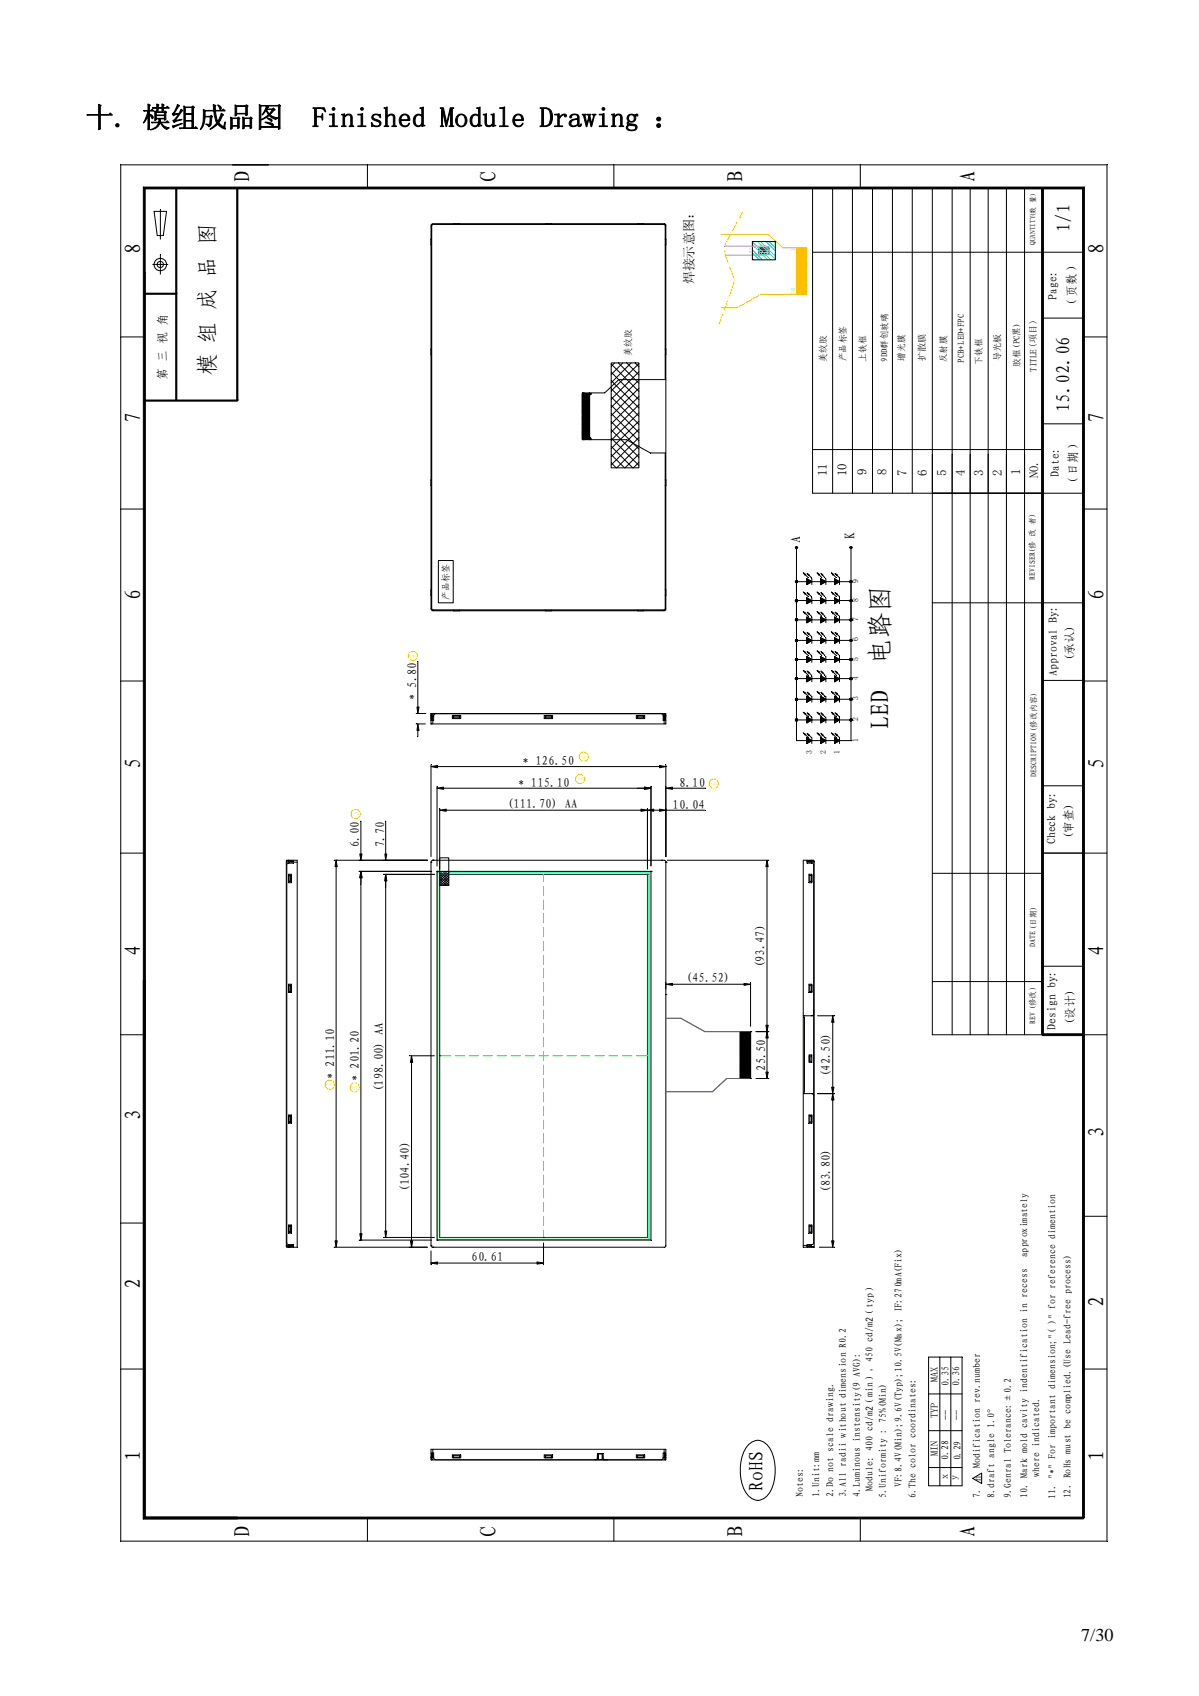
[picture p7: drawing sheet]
<svg xmlns="http://www.w3.org/2000/svg" width="210mm" height="297mm" viewBox="0 0 210 297" stroke-linecap="round" stroke-linejoin="round" font-family="sans-serif">
<defs><g id="words">
<g font-size="4.9">
<text x="15" y="22.2">十. 模组成品图</text>
<text x="54.7" y="22.2">Finished Module Drawing ：</text>
</g>
<g font-size="4.6">
<text x="155.7" y="116.3" transform="rotate(-90 155.7 116.3)">电路图</text>
<text x="155.7" y="127.7" transform="rotate(-90 155.7 127.7)">LED</text>
</g>
<g font-size="3.9">
<text x="43.8" y="31.9" transform="rotate(-90 43.8 31.9)">D</text>
<text x="86.9" y="31.9" transform="rotate(-90 86.9 31.9)">C</text>
<text x="130.2" y="31.9" transform="rotate(-90 130.2 31.9)">B</text>
<text x="170.9" y="31.9" transform="rotate(-90 170.9 31.9)">A</text>
<text x="24.7" y="44.4" transform="rotate(-90 24.7 44.4)">8</text>
<text x="193.4" y="44.4" transform="rotate(-90 193.4 44.4)">8</text>
<text x="24.7" y="74.1" transform="rotate(-90 24.7 74.1)">7</text>
<text x="193.4" y="74.1" transform="rotate(-90 193.4 74.1)">7</text>
<text x="24.7" y="105.1" transform="rotate(-90 24.7 105.1)">6</text>
<text x="193.4" y="105.1" transform="rotate(-90 193.4 105.1)">6</text>
<text x="24.7" y="134.6" transform="rotate(-90 24.7 134.6)">5</text>
<text x="193.4" y="134.6" transform="rotate(-90 193.4 134.6)">5</text>
<text x="24.7" y="167.4" transform="rotate(-90 24.7 167.4)">4</text>
<text x="193.4" y="167.4" transform="rotate(-90 193.4 167.4)">4</text>
<text x="24.7" y="196.4" transform="rotate(-90 24.7 196.4)">3</text>
<text x="193.4" y="199.4" transform="rotate(-90 193.4 199.4)">3</text>
<text x="24.7" y="225.8" transform="rotate(-90 24.7 225.8)">2</text>
<text x="193.4" y="228.9" transform="rotate(-90 193.4 228.9)">2</text>
<text x="24.7" y="255.8" transform="rotate(-90 24.7 255.8)">1</text>
<text x="193.4" y="255.8" transform="rotate(-90 193.4 255.8)">1</text>
<text x="43.8" y="269.1" transform="rotate(-90 43.8 269.1)">D</text>
<text x="86.9" y="269.1" transform="rotate(-90 86.9 269.1)">C</text>
<text x="130.2" y="269.1" transform="rotate(-90 130.2 269.1)">B</text>
<text x="170.9" y="269.1" transform="rotate(-90 170.9 269.1)">A</text>
</g>
<text font-size="3.8" x="37.6" y="65.7" transform="rotate(-90 37.6 65.7)">模 组 成 品 图</text>
<text font-size="3.5" x="133.7" y="261.1" transform="rotate(-90 133.7 261.1)">RoHS</text>
<g font-size="3.3">
<text x="187.4" y="40.7" transform="rotate(-90 187.4 40.7)">1/1</text>
<text x="187.4" y="72.2" transform="rotate(-90 187.4 72.2)">15.02.06</text>
</g>
<text font-size="3.2" x="189.4" y="287.4">7/30</text>
<g font-size="2.5">
<text x="140.3" y="95" transform="rotate(-90 140.3 95)">A</text>
<text x="149.7" y="94.5" transform="rotate(-90 149.7 94.5)">K</text>
</g>
<g font-size="2.3">
<text x="121.5" y="49.8" transform="rotate(-90 121.5 49.8)">焊接示意图：</text>
<text x="144.8" y="83.4" transform="rotate(-90 144.8 83.4)">11</text>
<text x="148.3" y="83.4" transform="rotate(-90 148.3 83.4)">10</text>
<text x="151.8" y="83.3" transform="rotate(-90 151.8 83.3)">9</text>
<text x="155.2" y="83.3" transform="rotate(-90 155.2 83.3)">8</text>
<text x="158.7" y="83.3" transform="rotate(-90 158.7 83.3)">7</text>
<text x="162.3" y="83.4" transform="rotate(-90 162.3 83.4)">6</text>
<text x="165.7" y="83.3" transform="rotate(-90 165.7 83.3)">5</text>
<text x="169" y="83.4" transform="rotate(-90 169 83.4)">4</text>
<text x="172.2" y="83.3" transform="rotate(-90 172.2 83.3)">3</text>
<text x="175.5" y="83.3" transform="rotate(-90 175.5 83.3)">2</text>
<text x="178.7" y="83.2" transform="rotate(-90 178.7 83.2)">1</text>
</g>
<g font-size="2.2">
<text x="72.9" y="122.7" transform="rotate(-90 72.9 122.7)">* 5.80</text>
<text x="90.7" y="137.8">* 115.10</text>
<text x="91.5" y="134">* 126.50</text>
<text x="119" y="137.8">8.10</text>
<text x="88.8" y="141.5">(111.70) AA</text>
<text x="117.8" y="141.6">10.04</text>
<text x="62.9" y="148.4" transform="rotate(-90 62.9 148.4)">6.00</text>
<text x="67.3" y="148.4" transform="rotate(-90 67.3 148.4)">7.70</text>
<text x="120.1" y="172">(45.52)</text>
<text x="133.9" y="169.6" transform="rotate(-90 133.9 169.6)">(93.47)</text>
<text x="58.6" y="189" transform="rotate(-90 58.6 189)">* 211.10</text>
<text x="62.9" y="189.4" transform="rotate(-90 62.9 189.4)">* 201.20</text>
<text x="67.1" y="191.3" transform="rotate(-90 67.1 191.3)">(198.00) AA</text>
<text x="134.1" y="187.6" transform="rotate(-90 134.1 187.6)">25.50</text>
<text x="145.4" y="188.6" transform="rotate(-90 145.4 188.6)">(42.50)</text>
<text x="71.6" y="208.7" transform="rotate(-90 71.6 208.7)">(104.40)</text>
<text x="145.4" y="208.9" transform="rotate(-90 145.4 208.9)">(83.80)</text>
<text x="82.6" y="220.9">60.61</text>
</g>
<g font-size="2.1">
<text x="185.1" y="52.5" transform="rotate(-90 185.1 52.5)">Page:</text>
<text x="188.4" y="54.1" transform="rotate(-90 188.4 54.1)">（页数）</text>
<text x="29.2" y="66.6" transform="rotate(-90 29.2 66.6)">第 三 视 角</text>
<text x="181.8" y="83.7" transform="rotate(-90 181.8 83.7)">NO.</text>
<text x="185.5" y="83.5" transform="rotate(-90 185.5 83.5)">Date:</text>
<text x="188.7" y="85.3" transform="rotate(-90 188.7 85.3)">（日期）</text>
<text x="185.1" y="118.4" transform="rotate(-90 185.1 118.4)">Approval By:</text>
<text x="188.1" y="115.8" transform="rotate(-90 188.1 115.8)">(承认)</text>
<text x="184.9" y="147.9" transform="rotate(-90 184.9 147.9)">Check by:</text>
<text x="187.9" y="146.9" transform="rotate(-90 187.9 146.9)">(审查)</text>
<text x="188.1" y="179.6" transform="rotate(-90 188.1 179.6)">(设计)</text>
<text x="184.9" y="180.4" transform="rotate(-90 184.9 180.4)">Design by:</text>
</g>
<g font-size="1.8">
<text x="179.9" y="220.2" transform="rotate(-90 179.9 220.2)">approximately</text>
<text x="164.2" y="242" transform="rotate(-90 164.2 242)">MAX</text>
<text x="166.2" y="242.8" transform="rotate(-90 166.2 242.8)">0.35</text>
<text x="168.1" y="242.8" transform="rotate(-90 168.1 242.8)">0.36</text>
<text x="164.2" y="248.4" transform="rotate(-90 164.2 248.4)">TYP</text>
<text x="166.2" y="248.7" transform="rotate(-90 166.2 248.7)">--</text>
<text x="168.2" y="248.7" transform="rotate(-90 168.2 248.7)">--</text>
<text x="164.2" y="255" transform="rotate(-90 164.2 255)">MIN</text>
<text x="166.1" y="255.7" transform="rotate(-90 166.1 255.7)">0.28</text>
<text x="168.3" y="255.8" transform="rotate(-90 168.3 255.8)">0.29</text>
<text x="171.7" y="257.1" transform="rotate(-90 171.7 257.1)">Modification rev.number</text>
<text x="140.7" y="262.2" transform="rotate(-90 140.7 262.2)">Notes:</text>
<text x="143.5" y="262.2" transform="rotate(-90 143.5 262.2)">1.Unit:mm</text>
<text x="146" y="262.2" transform="rotate(-90 146 262.2)">2.Do not scale drawing.</text>
<text x="148.2" y="262.2" transform="rotate(-90 148.2 262.2)">3.All radii without dimension R0.2</text>
<text x="150.6" y="262.2" transform="rotate(-90 150.6 262.2)">4.Luminous instensity(9 AVG):</text>
<text x="152.9" y="261.2" transform="rotate(-90 152.9 261.2)">Module：400 cd/m2（min），450 cd/m2（typ）</text>
<text x="155.2" y="262.4" transform="rotate(-90 155.2 262.4)">5.Uniformity : 75%(Min)</text>
<text x="158" y="260.5" transform="rotate(-90 158 260.5)">VF:8.4V(Min);9.6V(Typ);10.5V(Max); IF:270mA(Fix)</text>
<text x="160.4" y="262.4" transform="rotate(-90 160.4 262.4)">6.The color coordinates:</text>
<text x="166" y="259.1" transform="rotate(-90 166 259.1)">x</text>
<text x="167.7" y="259.1" transform="rotate(-90 167.7 259.1)">y</text>
<text x="171.7" y="262.4" transform="rotate(-90 171.7 262.4)">7.</text>
<text x="171.8" y="259.3" transform="rotate(-90 171.8 259.3)">n</text>
<text x="174.1" y="262.4" transform="rotate(-90 174.1 262.4)">8.draft angle 1.0°</text>
<text x="177.1" y="262.4" transform="rotate(-90 177.1 262.4)">9.Genral Tolerance:±0.2</text>
<text x="179.9" y="262.4" transform="rotate(-90 179.9 262.4)">10. Mark mold cavity indentification in recess</text>
<text x="182.1" y="258.6" transform="rotate(-90 182.1 258.6)">where indicated.</text>
<text x="184.9" y="262.5" transform="rotate(-90 184.9 262.5)">11. &quot;*&quot; For important dimension;&quot;( )&quot; for reference dimention</text>
<text x="187.5" y="262.4" transform="rotate(-90 187.5 262.4)">12. RoHs must be complied.(Use Lead-free process)</text>
</g>
<g font-size="1.6">
<text x="110.5" y="62.3" transform="rotate(-90 110.5 62.3)">美纹胶</text>
<text x="144.7" y="63.4" transform="rotate(-90 144.7 63.4)">美纹胶</text>
<text x="148.1" y="63.3" transform="rotate(-90 148.1 63.3)">产品标签</text>
<text x="151.6" y="63.3" transform="rotate(-90 151.6 63.3)">上铁框</text>
<text x="155.4" y="63.4" transform="rotate(-90 155.4 63.4)">9DD群创玻璃</text>
<text x="158.4" y="63.2" transform="rotate(-90 158.4 63.2)">增光膜</text>
<text x="162.1" y="63.3" transform="rotate(-90 162.1 63.3)">扩散膜</text>
<text x="165.7" y="63.5" transform="rotate(-90 165.7 63.5)">反射膜</text>
<text x="168.8" y="63.6" transform="rotate(-90 168.8 63.6)">PCB+LED+FPC</text>
<text x="172" y="63.9" transform="rotate(-90 172 63.9)">下铁框</text>
<text x="175.2" y="63.3" transform="rotate(-90 175.2 63.3)">导光板</text>
<text x="178.6" y="64.3" transform="rotate(-90 178.6 64.3)">胶框(PC黑)</text>
<text x="181.5" y="65.2" transform="rotate(-90 181.5 65.2)">TITLE(项目)</text>
<text x="78.6" y="105.1" transform="rotate(-90 78.6 105.1)">产品标签</text>
</g>
<g font-size="1.4">
<text x="181.3" y="101.6" transform="rotate(-90 181.3 101.6)">REVISER(修 改 者)</text>
<text x="150.3" y="105.4" transform="rotate(-90 150.3 105.4)">8</text>
<text x="150.3" y="102" transform="rotate(-90 150.3 102)">9</text>
<text x="150.3" y="112.4" transform="rotate(-90 150.3 112.4)">6</text>
<text x="150.3" y="108.8" transform="rotate(-90 150.3 108.8)">7</text>
<text x="150.3" y="119" transform="rotate(-90 150.3 119)">4</text>
<text x="150.3" y="115.7" transform="rotate(-90 150.3 115.7)">5</text>
<text x="150.3" y="122.7" transform="rotate(-90 150.3 122.7)">3</text>
<text x="142.2" y="132" transform="rotate(-90 142.2 132)">3</text>
<text x="144.6" y="132" transform="rotate(-90 144.6 132)">2</text>
<text x="150.3" y="130" transform="rotate(-90 150.3 130)">1</text>
<text x="150.3" y="126.3" transform="rotate(-90 150.3 126.3)">2</text>
<text x="147" y="132.1" transform="rotate(-90 147 132.1)">1</text>
<text x="181.5" y="136.1" transform="rotate(-90 181.5 136.1)">DESCRIPTION(修改内容)</text>
<text x="181.4" y="165.8" transform="rotate(-90 181.4 165.8)">DATE(日期)</text>
<text x="181.4" y="179.3" transform="rotate(-90 181.4 179.3)">REV(修改)</text>
</g>
<text font-size="1.3" x="181.3" y="42.9" transform="rotate(-90 181.3 42.9)">QUANTITY(数 量)</text>
<g font-size="1.3" fill="#ff0">
<text x="72.7" y="115.2" transform="rotate(-90 72.7 115.2)">7</text>
<text x="102.1" y="136.8" transform="rotate(-90 102.1 136.8)">5</text>
<text x="102.7" y="132.9" transform="rotate(-90 102.7 132.9)">4</text>
<text x="125.5" y="137.6" transform="rotate(-90 125.5 137.6)">6</text>
<text x="62.8" y="142.9" transform="rotate(-90 62.8 142.9)">3</text>
<text x="58.2" y="190.3" transform="rotate(-90 58.2 190.3)">1</text>
<text x="62.6" y="190.8" transform="rotate(-90 62.6 190.8)">2</text>
</g>
<g font-size="1.1" fill="#0ff">
<text x="139.3" y="43.9" transform="rotate(-90 139.3 43.9)">1</text>
<text x="139.3" y="51.6" transform="rotate(-90 139.3 51.6)">50</text>
</g>
<text font-size=".7" x="131.6" y="44.4" transform="rotate(-90 131.6 44.4)">+ -</text>
</g></defs>
<g fill="none" stroke="#000" stroke-width=".18">
<path d="M21.1 28.9h172.8v241h-172.8zM25.3 32.9h164.5v233h-164.5M27 37h2.2l-.6 4.3h-1.1zM28.1 36.7v5.2M64.3 28.9v4M75.5 39.3l.2-.1h40.7l.2 .1v67.5l-.3 .2h-40.5l-.3-.2zM75.6 39.5l.2-.2 40.7 .1v27.1M75.6 39.5v-.2h.2h40.7v27.2M75.6 39.5v67.1M79.4 39.3l.1-.1v.1M80.4 39.3v-.1l.1 .1M95.5 39.3l.1-.1v.1"/>
<path d="M96.5 39.3v-.1l.1 .1M107.5 28.9v4M111.6 39.3l.1-.1v.1M112.6 39.3v-.1l.2 .1M142.3 32.9v53.5h47.5M145.8 32.9v53.5M149.3 32.9v53.5M150.7 28.9v4M152.8 32.9v53.5M156.3 32.9v53.5M159.8 32.9v53.5M163.3 32.9v148.3h19.3"/>
<path d="M166.8 32.9v148.3M169.9 32.9v148.3M173.1 32.9v148.3M176.3 32.9v148.3M179.4 32.9v148.3M182.6 32.9v53.5M21.1 59h4.2M25.4 47.8v134.1M26.8 46.3h2.6M28.1 44.6v3.4M75.6 41.8l-.1 .1h.1M75.6 42.9h-.1h.1"/>
<path d="M116.5 41.8l.1 .1h-.1M116.5 42.9h.1h-.1M142.3 44.2h47.5M182.6 55.7h7.2M189.8 59h4.1M25.4 70.1h16.2M75.6 61.1l-.1 .1h.1M75.6 62.1h-.1l.1 .1M102 74.2h1.3M102 68.9h1.3M102 69h1.3M102 69.1h1.3"/>
<path d="M102 69.2h1.3M102 69.3h1.3M102 69.4h1.3M102 69.5h1.3M102 69.6h1.3M102 69.7h1.3M102 69.8h1.3M102 69.9h1.3M102 70h1.3M102 70.1h1.3M102 70.2h1.3M102 70.3h1.3"/>
<path d="M102 70.5h1.3M102 70.7h1.3M102 70.8h1.3M102 71h1.3M102 71.1h1.3M102 71.2h1.3M102 71.3h1.3M102 71.4h1.3M102 71.5h1.3M102 71.6h1.3M102 71.7h1.3M102 71.8h1.3"/>
<path d="M102 71.9h1.3M102 72h1.3M102 72.1h1.3M102 72.2h1.3M102 72.3h1.3M102 72.4h1.3M102 72.6h1.3M102 72.7h1.3M102 72.8h1.3M102 72.9h1.3M102 73.1h1.3M102 73.2h1.3"/>
<path d="M102 73.3h1.3M102 73.4h1.3M102 73.5h1.3M102 73.7h1.3M102 73.9h1.3M102 74h1.3M102 74.1h1.3M102 74.4h1.3M102 74.5h1.3M102 74.7h1.3M102 74.8h1.3M102 74.9h1.3"/>
<path d="M102 75h1.3M102 75.1h1.3M102 75.2h1.3M102 75.3h1.3M102 75.4h1.3M102 75.5h1.3M102 75.6h1.3M102 75.7h1.3M102 75.8h1.3M102 75.9h1.3M102 76h1.3M102 76.1h1.3"/>
<path d="M102 76.3h1.3M102 76.4h1.3M102 76.5h1.3M102 76.6h1.3M102 76.8h1.3M102 76.9h1.3M103.3 68.8v8.2M107 63.6h4.9v18.3h-4.9zM107 79.6l2.4 2.3M107 78.2l3.8 3.7M107 76.7l4.9 4.8M107 75.3l4.9 4.8"/>
<path d="M107 73.9l4.9 4.7M107 72.4l4.9 4.8M107 71l4.9 4.8M107 69.5l4.9 4.8M107 68.1l4.9 4.8M107 66.6l4.9 4.8M107 65.2l4.9 4.8M107 63.8l4.9 4.8M107.6 63.6l-.6 .6M108.3 63.6l3.6 3.5M109.1 63.6l-2.1 2M109.7 63.6l2.2 2.1"/>
<path d="M110.5 63.6l-3.5 3.4M111.2 63.6l.7 .6M111.9 79.5l-2.4 2.4M111.9 78.1l-3.9 3.8M111.9 76.6l-4.9 4.8M111.9 75.2l-4.9 4.8M111.9 73.8l-4.9 4.7M111.9 72.3l-4.9 4.8M111.9 70.9l-4.9 4.8M111.9 69.4l-4.9 4.8M111.9 68l-4.9 4.8M111.9 66.6l-4.9 4.8"/>
<path d="M111.9 65.1l-4.9 4.8M111.9 63.7l-4.9 4.8M116.5 79.3v27.4l-.2 .1M116.5 61.1l.1 .1h-.1M116.5 62.1h.1l-.1 .1M116.5 79.3v27.3v.2h-.2M116.6 66.5h-8.2l-2.5 2.3-3.9 .1v8.1h7.7l4.2 2.3h2.7M142.3 78.7h40.3M182.6 74.2h7.2M21.1 89.2h4.2M75.6 84l-.1 .1h.1M75.6 85h-.1l.1 .1"/>
<path d="M76.8 98.2h2.6v7.4h-2.6zM107 81l.9 .9M111.9 81l-1 .9M116.5 84l.1 .1h-.1M116.5 85h.1l-.1 .1M139.5 95.9h.1M139.5 96.1v15.9M149 95.9h.1M149 96.1v15.9M189.8 89.2h4.1M21.1 119.3h4.2M73.2 115.8v8"/>
<path d="M75.6 106.6l.2 .2M75.6 106.6v.2h.2M75.6 103.2l-.1 .1h.1M75.6 104.2h-.1l.1 .2M75.8 106.8h40.5M79.4 106.8l.1 .2v-.2M80.4 106.8v.2l.1-.2M95.5 106.8l.1 .2v-.2M96.5 106.8v.2l.1-.2M111.6 106.8l.1 .2v-.2M112.6 106.8v.2l.2-.2M116.5 103.2l.1 .1h-.1"/>
<path d="M116.5 104.2h.1l-.1 .2M139.5 118.9h.1M139.5 115.5h.1M139.5 119v10.7h9.5M139.5 115.5h9.3M139.5 118.9h9.3M139.5 112.4v2.9M139.5 115.7v3M139.7 112.2h9.1M141 114.3l.5 .5M141 117.8l.5 .4M141 111l.5 .5"/>
<path d="M141.3 111.7l.9 .5-.9 .5zM141.3 115l.9 .5-.9 .5zM141.3 118.4l.9 .5-.9 .5zM141.7 114.4l.4 .4M141.7 117.8l.4 .4M141.7 111.1l.4 .4M142.2 111.7v1M142.2 115v1M142.2 118.4v1M143.4 114.3l.5 .5M143.4 117.8l.5 .4M143.4 111l.5 .5"/>
<path d="M143.7 111.7l.9 .5-.9 .5zM143.7 115l.9 .5-.9 .5zM143.7 118.4l.9 .5-.9 .5zM144.1 114.4l.4 .4M144.1 117.8l.4 .4M144.1 111.1l.4 .4M144.6 111.7v1M144.6 115v1M144.6 118.4v1M146 114.3l.4 .5M146 117.8l.4 .4M146 111l.4 .5"/>
<path d="M146.2 111.7l.8 .5-.8 .5zM146.2 115l.8 .5-.8 .5zM146.2 118.4l.8 .5-.8 .5zM146.6 114.4l.4 .4M146.6 117.8l.4 .4M146.6 111.1l.4 .4M147 111.7v1M147 115v1M147 118.4v1M149 115.5h.1M149 118.9h.1M149 112.4v2.9"/>
<path d="M149 115.7v3M149 119v10.7M163.3 105.6h26.5M182.6 119.2h7.2M182.6 105.4v62.4M189.8 119.3h4.1M72.9 125h1.7M72.9 126.8h1.6M73.2 125h.1M73.2 127.9v1.2M75.5 126.2h.4v-.9l.4-.3h39.5l.3 .2v1h.5M75.5 126.8h.1"/>
<path d="M75.5 134v16M75.5 125h.1v1.2M75.5 125.8h.1M75.5 125.7h.1M75.5 125h.1M75.5 125h40.9l-.1 1.1M75.5 125v1.8M75.5 126.1h.1M75.5 125.3h.1M75.6 125.8h.1M75.6 125.4h.3M75.7 125.4v.8"/>
<path d="M75.8 126.2v.6M75.8 125v.4M76.1 125h-.5v1.2M76.5 138h.1M76.5 137.7v14M76.6 134.3h38.9M77.7 138h35.2M79.2 125.3h1.5v.6h-1.5zM79.4 125.7h1.1M79.4 125.3v.4M79.5 125.4h.9M79.5 125.4l-.1 .3"/>
<path d="M79.5 125.3v.1M80.4 125.4l.1 .3M80.4 125.3v.1M80.5 125.3v.4M95.3 125.3h1.5v.6h-1.5zM95.5 125.7h1.1M95.5 125.3v.4M95.6 125.4h.9M95.6 125.4l-.1 .3M95.6 125.3v.1M96.5 125.4l.1 .3M96.5 125.3v.1"/>
<path d="M96.6 125.3v.4M111.4 125.3h1.5v.6h-1.5zM111.6 125.7h1.2M111.6 125.3v.4M111.7 125.4h.9M111.7 125.4l-.1 .3M111.7 125.3v.1M112.6 125.4l.2 .3M112.6 125.3v.1M112.8 125.3v.4M114 137.7v13.9M116.1 125.4h.2"/>
<path d="M116.3 125v1.2M116.3 125v1.8M116.3 125.8h.1M116.3 125.5h.1M116.4 125.7v.1M116.5 125.3h.1M116.5 126.2l.1-1.2v1.8h-41.1M116.6 125.4l-.1 .1M116.6 134.3h.1M116.6 138h.1M116.6 134v16M117.8 138h5.8"/>
<path d="M139.5 126.1h.1M139.5 122.5h.1M139.5 126.1h9.5M139.5 122.5h9.5M141 128.7l.5 .5M141 125.1l.5 .4M141 121.5l.5 .4M141.3 122l.9 .5-.9 .5zM141.3 125.6l.9 .5-.9 .5zM141.3 129.2l.9 .5-.9 .5zM141.7 128.8l.4 .4M141.7 125.2l.4 .3"/>
<path d="M141.7 121.6l.4 .3M142.2 122v1M142.2 125.6v1M142.2 129.2v1M143.4 128.7l.5 .5M143.4 125.1l.5 .4M143.4 121.5l.5 .4M143.7 129.2l.9 .5-.9 .5zM143.7 122l.9 .5-.9 .5zM143.7 125.6l.9 .5-.9 .5zM144.1 128.8l.4 .4M144.1 125.2l.4 .3"/>
<path d="M144.1 121.6l.4 .3M144.6 122v1M144.6 125.6v1M144.6 129.2v1M146 128.7l.4 .5M146 125.1l.4 .4M146 121.5l.4 .4M146.2 122l.8 .5-.8 .5zM146.2 125.6l.8 .5-.8 .5zM146.2 129.2l.8 .5-.8 .5zM146.6 128.8l.4 .4M146.6 125.2l.4 .3"/>
<path d="M146.6 121.6l.4 .3M147 122v1M147 125.6v1M147 129.2v1M149 122.5h.1M149 126.1h.1M149 129.7h.1M182.6 137.6h7.2M21.1 149.4h4.2M50.1 151h.5M50.5 153.3h.4M50.5 153.4h.1"/>
<path d="M50.5 154.4h.4M50.5 154.3h.1M50.5 150.7v.1M50.5 153.1h.6v1.5h-.6zM50.6 150.8v.4M50.6 153.4v.9M50.6 154.3l.3 .1M50.6 150.9h.8M50.6 151h.8M50.7 150.9h.1M50.8 150.8h.1M50.9 153.3v1.1"/>
<path d="M50.9 153.3l-.3 .1M51 150.8h.1M51 150.9h.1M51.4 150.7v.5h-1l-.2 .2v66.3l.2 .3h1v.4M51.4 150.8h-1.3v67.5h1.3M51.4 151h.6M51.4 150.8h-1.2v-.1h1.8v67.7h-1.8M58.5 150.7h16.4M58.9 150.7h.1M58.9 151.8v65.5M62.9 152.6h12.7M63.2 150.7h.1"/>
<path d="M63.2 143.8v5.8M63.2 153.7v62.4M67.2 153.1h8.9M67.5 150.7h.1M67.5 143.8v5.8M67.5 154.3v61.3M75.5 151h.1M75.8 150.7h.1M76.5 152.6h.1M76.5 152.7h.1M77 153.1h.1M77 141.9h.1"/>
<path d="M77 141.6v10.6M77.1 152.7l.1 .1M77.2 152.8l-.2 .2 1.6 1.6M77.2 152.8l1.4 1.4M77.4 152.7l-.2 .1M77.6 152.7l.1 .1M77.7 152.8l-.7 .7 1.6 1.5M77.7 152.8l.9 .9M77.8 152.7l-.1 .1M78 152.7l.6 .6-1.6 1.5 .3 .3M78.1 141.9h34.1M78.3 152.7l-1.3 1.2 1.2 1.2"/>
<path d="M78.4 152.7l.1 .1M78.5 152.8l-1.5 1.6 .8 .7M78.5 152.8h.1M78.6 155l-.1 .1M78.6 154.6l-.5 .5M78.6 154.1l-1 1M78.6 153.7l-1.4 1.4M78.6 152.8h-.1M113.4 153.1h.1M113.4 141.6v10.6M114 152.6h.1M114.5 141.9h1"/>
<path d="M116.6 151h.1M116.6 141.9h.1M116.6 141.9h6.9M141.4 150.7v.5h.9l.2 .2v66.3l-.2 .3h-.9v.4M141.4 150.8h1.2v67.5l-1.2 .1M141.4 150.8h1.1v-.1h-1.8v67.7h1.8M141.4 150.9h.7M141.4 151h.7M141.7 153.1h.5v1.5h-.5zM141.7 150.8h.1M141.7 150.9h.1M141.8 150.8h.1"/>
<path d="M141.8 153.3v1.1M141.8 153.3l.3 .1M141.8 153.3h.4M141.8 154.4h.4M142 150.9h.1M142.1 153.4v.9M142.1 153.4h.1M142.1 154.3l-.3 .1M142.1 154.3h.1M142.1 151h.5M142.1 150.8v.4M142.2 150.8h.1"/>
<path d="M142.4 150.7v.1M163.3 153h19.4M182.6 149.4h11.3M50.5 172.6h.4M50.5 172.7h.1M50.5 173.7h.4M50.5 173.6h.1M50.5 172.4h.6v1.4h-.6zM50.6 172.7v.9M50.6 173.6l.3 .1M50.9 172.6v1.1M50.9 172.6l-.3 .1"/>
<path d="M140.7 177.9h1.5M140.8 177.9v13.6M141.7 172.4h.5v1.4h-.5zM141.8 172.6v1.1M141.8 172.6l.3 .1M141.8 172.6h.4M141.8 173.7h.4M142.1 172.7v.9M142.1 172.7h.1M142.1 173.6l-.3 .1M142.1 173.6h.1M142.2 177.9h.1"/>
<path d="M142.5 177.6l-.3 .3M143.2 177.9h3M145.8 177.9h.1M145.8 179v11.4M163.3 171.9h19.3M182.6 169.2h7.2M21.1 181.2h4.2M50.5 196.6h.4M50.5 196.5h.1M50.5 195.4h.4M50.5 195.6h.1M50.5 195.3h.6v1.4h-.6z"/>
<path d="M50.6 195.6v.9M50.6 196.5l.3 .1M50.9 195.4v1.2M50.9 195.4l-.3 .2M140.7 191.5h1.5M141.7 195.3h.5v1.4h-.5zM141.7 184.8h.5v1.3h-.5zM141.7 185h.3v.9h-.3M141.8 185v.9M141.8 195.4v1.2M141.8 196.6h.4M141.8 195.4h.4"/>
<path d="M141.8 195.4l.3 .2M142.1 195.6v.9M142.1 196.5l-.3 .1M142.1 196.5h.1M142.1 195.6h.1M142.2 191.5l.3 .2v.2M142.2 191.5h.1M143.2 191.5h3M145.8 191.5h.1M145.8 192.7v24.6M189.8 181.2h4.1M21.1 214.2h4.2"/>
<path d="M50.1 218.1h.5M50.5 215.8h.4M50.5 215.8h.1M50.5 214.7h.4M50.5 214.8h.1M50.5 214.5h.6v1.5h-.6zM50.5 218.3v.1M50.6 214.8v1M50.6 218v.3M50.6 215.8h.3M50.6 218.2h.8M50.7 218.2h.1"/>
<path d="M50.9 214.7v1.1M50.9 214.7l-.3 .1M50.9 218.3l-.3 .1M51 218.3h.1M51 218.2h.1M58.5 218.4h16.3M62.9 217.2h12.7M63.2 217.2h.1M67.2 216.7h8.9M67.5 216.7h.1M75.8 218.4h.1M76.5 217.2h.1"/>
<path d="M77 216.7h.1M140.7 218.1h.7M141.4 218.2h.7M141.7 214.5h.5v1.5h-.5zM141.7 218.3h.1M141.7 218.2h.1M141.8 214.7v1.1M141.8 215.8h.4M141.8 214.7h.4M141.8 214.7l.3 .1M141.8 218.3l.1 .1M142 218.2h.1"/>
<path d="M142.1 214.8v1M142.1 218v.3M142.1 215.8h-.3M142.1 215.8h.1M142.1 214.8h.1M142.2 218.3v.1M142.5 218.4h.1M143.5 218.4h2.7M189.8 213h4.1M21.1 239.8h4.2M162.6 237.7h5.9v22.5h-5.9zM164.6 237.7v22.5"/>
<path d="M166.5 237.7v22.5M189.8 239.8h4.1M75.5 254.5h.4v.8l.4 .4M75.5 253.8h41.1v1.9h-41.1zM75.5 255.3h.1M75.6 254.8h.1M75.6 254.5v1.2M75.6 254.5h.1M75.6 255.2h.3M75.6 255l-.1 .2M75.7 254.8h.1M75.7 255.2h.1"/>
<path d="M75.7 254.5v.7M75.8 253.8v1.4M75.8 255.2v.5M79.2 254.8h1.5v.5h-1.5zM79.4 255v.3M79.4 255h1.1M79.4 255l.1 .2M79.5 255.2v.1M79.5 255.2h.9M80.4 255.2v.1M80.5 255v.3M80.5 255l-.1 .2"/>
<path d="M95.3 254.8h1.5v.5h-1.5zM95.5 255v.3M95.5 255h1.1M95.5 255l.1 .2M95.6 255.2v.1M95.6 255.2h.9M96.5 255.2v.1M96.6 255v.3M96.6 255l-.1 .2M104.6 255.3l-.3 .4M104.6 254.6h1v1h-1zM104.8 255.6v-.9h.7v.9"/>
<path d="M105.6 255.3v.2l.3 .2M111.4 254.8h1.5v.5h-1.5zM111.6 255v.3M111.6 255h1.2M111.6 255l.1 .2M111.7 255.2v.1M111.7 255.2h.9M112.6 255.2v.1M112.8 255v.3M112.8 255l-.2 .2M116.1 255.2h.4M116.3 253.8v1.9"/>
<path d="M116.4 254.8h.1M116.4 254.5v.7M116.4 255.2h.1M116.4 255.2l.1-.7v1.2M116.4 254.6h.1M116.5 254.8h.1M116.5 255.3h.1M116.5 255h.1M116.5 254.5v1.2M116.6 254.5h-.5v.9l-.3 .3M131.1 253a2.05 2.05 0 0 1 3.2 0 7.7 7.7 0 0 1 0 9 2.05 2.05 0 0 1-3.2 0 7.6 7.6 0 0 1 0-9zM162.6 257h5.9"/>
<path d="M162.6 244.1h5.9M162.6 250.6h5.9M170.3 258.9l1.6-.9v1.8zM64.3 265.9v4M107.5 265.9v4M150.7 265.9v4"/>
<circle cx="28.1" cy="46.3" r="1.09"/>
<circle cx="28.1" cy="46.3" r=".55"/>
<circle cx="139.5" cy="95.9" r=".19"/>
<circle cx="149" cy="95.9" r=".19"/>
<circle cx="139.5" cy="118.9" r=".19"/>
<circle cx="139.5" cy="115.5" r=".19"/>
<circle cx="139.5" cy="112.2" r=".19"/>
<circle cx="149" cy="118.9" r=".19"/>
<circle cx="149" cy="112.2" r=".19"/>
<circle cx="149" cy="115.5" r=".19"/>
<circle cx="139.5" cy="122.5" r=".19"/>
<circle cx="139.5" cy="126.1" r=".19"/>
<circle cx="149" cy="122.5" r=".19"/>
<circle cx="149" cy="126.1" r=".19"/>
</g>
<g fill="#000" stroke="#000" stroke-width=".18">
<path d="M102 68.9l1.3 .1h-1.3zM102 69.1l1.3 .1h-1.3zM102 69.3l1.3 .1h-1.3zM102 69.4l1.3 .1h-1.3zM102 69.6l1.3 .1h-1.3zM102 69.7l1.3 .1h-1.3zM102 69.9l1.3 .1h-1.3zM102 70.1l1.3 .1h-1.3zM102 70.2l1.3 .1h-1.3zM102 70.4l1.3 .1h-1.3zM102 70.5l1.3 .2h-1.3zM102 70.7l1.3 .1h-1.3z"/>
<path d="M102 70.8l1.3 .2h-1.3zM102 71l1.3 .1h-1.3zM102 71.2l1.3 .1h-1.3zM102 71.4h1.3zM102 71.5l1.3 .1h-1.3zM102 71.7l1.3 .1h-1.3zM102 71.8l1.3 .1h-1.3zM102 72l1.3 .1h-1.3zM102 72.1l1.3 .1h-1.3zM102 72.3l1.3 .1h-1.3zM102 72.4l1.3 .2h-1.3zM102 72.6l1.3 .1z"/>
<path d="M102 72.8l1.3 .1h-1.3zM102 72.9l1.3 .2h-1.3zM102 73.1l1.3 .1h-1.3zM102 73.3l1.3 .1h-1.3zM102 73.4l1.3 .1h-1.3zM102 73.6l1.3 .1h-1.3zM102 73.7l1.3 .2h-1.3zM102 73.9l1.3 .1zM102 74.1l1.3 .1h-1.3zM102 74.2l1.3 .2h-1.3zM102 74.4l1.3 .1h-1.3zM102 74.5l1.3 .2h-1.3z"/>
<path d="M102 74.7l1.3 .1h-1.3zM102 74.9l1.3 .1h-1.3zM102 75l1.3 .1h-1.3zM102 75.2l1.3 .1zM102 75.4l1.3 .1h-1.3zM102 75.5l1.3 .1h-1.3zM102 75.7l1.3 .1h-1.3zM102 75.8l1.3 .1h-1.3zM102 76l1.3 .1h-1.3zM102 76.1l1.3 .2h-1.3zM102 76.3l1.3 .1h-1.3zM102 76.5l1.3 .1z"/>
<path d="M102 76.6l1.3 .2h-1.3zM102 76.8l1.3 .1h-1.3zM102 68.9h1.3v.1zM102 69.1h1.3v.1zM102 69.3h1.3v.1zM102 69.4h1.3v.1zM102 69.6h1.3v.1zM102 69.7h1.3v.1zM102 69.9h1.3v.1zM102 70.1h1.3v.1zM102 70.2h1.3v.1zM102 70.4h1.3v.1z"/>
<path d="M102 70.5h1.3v.2zM102 70.7h1.3v.1zM102 70.8h1.3v.2zM102 71h1.3v.1zM102 71.2h1.3v.1zM102 71.5h1.3v.1zM102 71.7h1.3v.1zM102 71.8h1.3v.1zM102 72h1.3v.1zM102 72.1h1.3v.1zM102 72.3h1.3v.1zM102 72.4h1.3v.2z"/>
<path d="M102 72.8h1.3v.1zM102 72.9h1.3v.2zM102 73.1h1.3v.1zM102 73.3h1.3v.1zM102 73.4h1.3v.1zM102 73.6h1.3v.1zM102 73.7h1.3v.2zM102 74.1h1.3v.1zM102 74.2h1.3v.2zM102 74.4h1.3v.1zM102 74.5h1.3v.2zM102 74.7h1.3v.1z"/>
<path d="M102 74.9h1.3v.1zM102 75h1.3v.1zM102 75.4h1.3v.1zM102 75.5h1.3v.1zM102 75.7h1.3v.1zM102 75.8h1.3v.1zM102 76h1.3v.1zM102 76.1h1.3v.2zM102 76.3h1.3v.1zM102 76.6h1.3v.2zM102 76.8h1.3v.1zM139.3 118.8v.1z"/>
<path d="M139.3 118.8l.1 .2zM139.3 115.5l.1 .2zM139.3 112v.3zM139.3 112l.2 .4-.2-.1zM139.3 118.8l.1-.1v.3zM139.3 115.5l.1-.1v.3zM139.4 118.7v.3zM139.4 115.4v.3zM139.4 118.7l.1 .3zM139.4 115.4l.1 .3zM139.4 118.7h.1v.3zM139.4 115.4l.1-.1v.4z"/>
<path d="M139.5 118.7v.3zM139.5 115.3v.4zM139.5 118.7l.1 .3h-.1zM139.5 115.3l.1 .4h-.1zM139.3 112h.2v.4zM139.5 112l.1 .4h-.1zM139.5 118.7h.1v.3zM139.5 115.3l.1 .1v.3zM139.6 118.7v.3zM139.6 115.4v.3zM139.6 115.4v.2zM139.5 112h.1v.4z"/>
<path d="M139.6 112v.4zM139.6 118.7l.1 .2zM139.6 115.4l.1 .2zM139.6 112l.1 .2zM140.7 114l.4 .3-.1 .1zM140.7 117.4l.4 .3-.1 .1zM140.7 110.6l.4 .4-.1 .1zM141.3 118.4v1zM141.3 118.4l.9 .5-.9 .5zM141.3 115v1zM141.3 115l.9 .5-.9 .5zM141.3 111.7v1z"/>
<path d="M141.3 111.7l.9 .5-.9 .5zM141.4 114.1l.4 .3-.2 .1zM141.4 117.5l.4 .3-.2 .1zM141.4 110.7l.4 .3-.2 .1zM143.1 114l.4 .3-.1 .1zM143.1 117.4l.4 .3-.1 .1zM143.1 110.6l.4 .4-.1 .1zM143.7 115v1zM143.7 115l.9 .5-.9 .5zM143.7 118.4v1zM143.7 118.4l.9 .5-.9 .5zM143.7 111.7v1z"/>
<path d="M143.7 111.7l.9 .5-.9 .5zM143.8 114.1l.3 .3-.1 .1zM143.8 117.5l.3 .3-.1 .1zM143.8 110.7l.3 .3-.1 .1zM145.6 114l.4 .3-.1 .1zM145.6 117.4l.4 .3-.1 .1zM145.6 110.6l.4 .4-.1 .1zM146.2 118.4v1zM146.2 118.4l.8 .5-.8 .5zM146.2 115v1zM146.2 115l.8 .5-.8 .5zM146.2 111.7v1z"/>
<path d="M146.2 111.7l.8 .5-.8 .5zM146.2 114.1l.5 .3-.1 .1zM146.2 117.5l.5 .3-.1 .1zM146.2 110.7l.5 .3-.1 .1zM148.8 118.9l.1 .1zM148.8 115.5l.1 .1zM148.8 112.1l.1 .2zM148.9 118.7v.3zM148.9 115.4v.2zM148.9 115.4v.3zM148.9 115.3v.4zM148.9 118.7l.1 .3z"/>
<path d="M148.9 115.3l.1 .4h-.1zM148.8 112.1l.1-.1v.3zM148.9 112l.1 .4zM148.9 118.7h.1v.3zM148.9 115.3h.1v.4zM149 118.7v.3zM149 115.3v.4zM149 118.7l.2 .3h-.2zM149 115.3l.2 .4h-.2zM148.9 112h.1v.4zM149 112l.2 .3-.2 .1zM149 118.7h.2v.3z"/>
<path d="M149 115.3l.2 .1v.3zM149.2 118.7v.3zM149.2 115.4v.3zM149 112h.2v.3zM149.2 112v.3zM149.2 118.7v.2zM149.2 115.4v.1zM73 123.8h.4l-.2 1.2zM73.2 126.8l.2 1.1h-.4zM75.5 134.3l1.1-.2v.4zM76.5 138l1.2-.1v.3zM112.9 137.9l1.1 .1-1.1 .2z"/>
<path d="M115.5 134.1l1.1 .2-1.1 .2zM116.6 138l1.2-.1v.3zM139.3 122.5v.1zM139.3 122.5l.1 .1zM139.3 126.1v.1zM139.3 126.1l.1 .1zM139.4 122.4v.1zM139.4 122.5v.1zM139.4 122.3v.2zM139.4 122.5l.1 .2zM139.4 122.3l.1 .2zM139.4 126v.1z"/>
<path d="M139.4 126.1v.1zM139.4 125.9v.2zM139.4 126.1l.1 .2zM139.4 125.9l.1 .2zM139.4 122.5h.1v.2zM139.4 122.3h.1v.2zM139.5 122.3v.4zM139.5 122.3l.1 .3-.1 .1zM139.4 126.1h.1v.2zM139.4 125.9h.1v.2zM139.5 125.9v.4zM139.5 125.9l.1 .3-.1 .1z"/>
<path d="M139.5 122.3h.1v.3zM139.6 122.3v.3zM139.5 125.9h.1v.3zM139.6 125.9v.3zM139.6 122.3l.1 .3zM139.7 122.4v.2zM139.6 125.9l.1 .3zM139.7 126v.2zM140.7 128.4l.4 .2-.1 .1zM140.7 124.7l.4 .3-.1 .1zM140.7 121.1l.4 .3-.1 .1zM141.3 129.2v1z"/>
<path d="M141.3 129.2l.9 .5-.9 .5zM141.3 125.6v1zM141.3 125.6l.9 .5-.9 .5zM141.3 122v1zM141.3 122l.9 .5-.9 .5zM141.4 128.4l.4 .3-.2 .2zM141.4 124.8l.4 .3-.2 .1zM141.4 121.2l.4 .3-.2 .1zM143.1 128.4l.4 .2-.1 .1zM143.1 124.7l.4 .3-.1 .1zM143.1 121.1l.4 .3-.1 .1zM143.7 129.2v1z"/>
<path d="M143.7 129.2l.9 .5-.9 .5zM143.7 125.6v1zM143.7 125.6l.9 .5-.9 .5zM143.7 122v1zM143.7 122l.9 .5-.9 .5zM143.8 128.4l.3 .3-.1 .2zM143.8 124.8l.3 .3-.1 .1zM143.8 121.2l.3 .3-.1 .1zM145.6 128.4l.4 .2-.1 .1zM145.6 124.7l.4 .3-.1 .1zM145.6 121.1l.4 .3-.1 .1zM146.2 129.2v1z"/>
<path d="M146.2 129.2l.8 .5-.8 .5zM146.2 125.6v1zM146.2 125.6l.8 .5-.8 .5zM146.2 122v1zM146.2 122l.8 .5-.8 .5zM146.2 128.4l.5 .3-.1 .2zM146.2 124.8l.5 .3-.1 .1zM146.2 121.2l.5 .3-.1 .1zM148.8 122.5l.1 .1zM148.9 122.5v.1zM148.9 122.4v.1zM148.8 126.1l.1 .1z"/>
<path d="M148.9 126.1v.1zM148.9 126v.1zM148.9 122.3v.2zM148.9 122.5l.1 .2zM148.9 122.3l.1 .2zM148.9 125.9v.2zM148.9 126.1l.1 .2zM148.9 125.9l.1 .2zM148.9 122.5h.1v.2zM148.9 122.3h.1v.2zM149 122.3v.4zM149 122.3l.2 .3-.2 .1z"/>
<path d="M148.9 126.1h.1v.2zM148.9 125.9h.1v.2zM149 125.9v.4zM149 125.9l.2 .3-.2 .1zM149 122.3h.2v.3zM149.2 122.3v.3zM149 125.9h.2v.3zM149.2 125.9v.3zM149.2 122.4v.2zM149.2 126v.2zM58.9 150.7l.2 1.1h-.4zM63 149.6h.4l-.2 1.1z"/>
<path d="M63.2 152.6l.2 1.1h-.4zM67.4 149.6h.3l-.2 1.1zM67.5 153.1l.2 1.2h-.3zM77 141.9l1.1-.2v.4zM112.2 141.7l1.2 .2-1.2 .2zM113.4 141.9l1.1-.2v.4zM115.5 141.7l1.1 .2-1.1 .2zM145.8 177.9l.2 1.1h-.4zM145.6 190.4h.4l-.2 1.1zM145.8 191.5l.2 1.2h-.4zM58.7 217.3h.4l-.2 1.1zM63 216.1h.4l-.2 1.1z"/>
<path d="M67.4 215.6h.3l-.2 1.1zM145.6 217.3h.4l-.2 1.1z"/>
<path d="M25.1 32.8l.3 .3v232.6l-.3 .3z" fill-rule="evenodd"/>
<path d="M25.1 32.8h164.8l-.3 .3h-164.2z" fill-rule="evenodd"/>
<path d="M25.3 51.4h5.6v.1h-5.6z" fill-rule="evenodd"/>
<path d="M25.3 70.1h16.3v.2h-16.3z" fill-rule="evenodd"/>
<path d="M182.6 181.1h7.2v.3h-7.2z" fill-rule="evenodd"/>
<path d="M182.4 32.9h.3v148.3h-.3z" fill-rule="evenodd"/>
<path d="M25.1 266l.3-.3h164.4v.3z" fill-rule="evenodd"/>
<path d="M25.1 171.7h.3v94l-.3 .3z" fill-rule="evenodd"/>
<path d="M25.1 266l.3-.3h16.2v.3z" fill-rule="evenodd"/>
<path d="M189.6 33.1l.3-.3v233.1h-.3z" fill-rule="evenodd"/>
</g>
<g fill="#000" stroke="#000" stroke-width=".18">
<path d="M103.3 68.9l.2 .1zM103.3 76.9h.2v.1z"/>
<path d="M103.3 69l.2 .1h-.2zM103.3 69l.2 .1z"/>
<path d="M103.3 76.7l.2 .1h-.2zM103.3 76.7l.2 .1z"/>
</g>
<path d="M76.7 152.8h37" fill="none" stroke="#0f0" stroke-width=".18"/>
<path d="M76.7 152.8v64.2" fill="none" stroke="#0f0" stroke-width=".18"/>
<path d="M76.7 217h37" fill="none" stroke="#0f0" stroke-width=".18"/>
<path d="M77 153.1h36.4" fill="none" stroke="#00f" stroke-width=".18"/>
<path d="M77 153.1v63.6" fill="none" stroke="#00f" stroke-width=".18"/>
<path d="M77 216.7h36.4" fill="none" stroke="#00f" stroke-width=".18"/>
<path d="M131.4 180.7v8.2" fill="none" stroke="#7e3f7e" stroke-width=".18"/>
<path d="M127.3 188.9h4.1" fill="none" stroke="#7e3f7e" stroke-width=".18"/>
<path d="M123.4 180.7h8" fill="none" stroke="#7e3f7e" stroke-width=".18"/>
<path d="M116.6 191.2h8.2" fill="none" stroke="#7e3f7e" stroke-width=".18"/>
<path d="M116.6 178.4h2.7" fill="none" stroke="#7e3f7e" stroke-width=".18"/>
<path d="M127.3 188.9l-2.5 2.3" fill="none" stroke="#7e3f7e" stroke-width=".18"/>
<path d="M119.3 178.4l4.1 2.3" fill="none" stroke="#7e3f7e" stroke-width=".18"/>
<path d="M129.6 180.7v8.2" fill="none" stroke="#7e3f7e" stroke-width=".18"/>
<g fill="none" stroke="#000" stroke-width=".18">
<path d="M129.6 188.7h1.8v.1h-1.8zM129.6 188.5h1.8v.1h-1.8zM129.6 188.3h1.8v.1h-1.8zM129.6 188.2h1.8v.1h-1.8zM129.6 188h1.8v.1h-1.8zM129.6 187.8h1.8v.2h-1.8zM129.6 187.7h1.8v.1h-1.8zM129.6 187.5h1.8v.1h-1.8zM129.6 187.4h1.8v.1h-1.8zM129.6 187.2h1.8v.1h-1.8zM129.6 187h1.8v.1h-1.8zM129.6 186.9h1.8v.1h-1.8z"/>
<path d="M129.6 186.7h1.8v.1h-1.8zM129.6 186.6h1.8v.1h-1.8zM129.6 186.4h1.8v.1h-1.8zM129.6 186.2h1.8v.2h-1.8zM129.6 186.1h1.8v.1h-1.8zM129.6 185.9h1.8v.2h-1.8zM129.6 185.7h1.8v.2h-1.8zM129.6 185.6h1.8v.1h-1.8zM129.6 185.4h1.8v.1h-1.8zM129.6 185.3h1.8v.1h-1.8zM129.6 185.1h1.8v.1h-1.8zM129.6 185h1.8v.1h-1.8z"/>
<path d="M129.6 184.8h1.8v.1h-1.8zM129.6 184.6h1.8v.2h-1.8zM129.6 184.4h1.8v.2h-1.8zM129.6 184.3h1.8v.1h-1.8zM129.6 184.1h1.8v.2h-1.8zM129.6 184h1.8v.1h-1.8zM129.6 183.8h1.8v.1h-1.8zM129.6 183.7h1.8v.1h-1.8zM129.6 183.5h1.8v.1h-1.8zM129.6 183.3h1.8v.2h-1.8zM129.6 183.2h1.8v.1h-1.8zM129.6 183h1.8v.1h-1.8z"/>
<path d="M129.6 182.9h1.8v.1h-1.8zM129.6 182.7h1.8v.1h-1.8zM129.6 182.5h1.8v.2h-1.8zM129.6 182.4h1.8v.1h-1.8zM129.6 182.2h1.8v.2h-1.8zM129.6 182h1.8v.2h-1.8zM129.6 181.9h1.8v.1h-1.8zM129.6 181.7h1.8v.1h-1.8zM129.6 181.6h1.8v.1h-1.8zM129.6 181.4h1.8v.1h-1.8zM129.6 181.3h1.8v.1h-1.8zM129.6 181.1h1.8v.1h-1.8z"/>
<path d="M129.6 181h1.8v.1h-1.8zM129.6 180.8h1.8v.1h-1.8z"/>
</g>
<path d="M113.7 152.8v64.2" fill="none" stroke="#0f0" stroke-width=".18"/>
<path d="M113.4 153.1v63.6" fill="none" stroke="#00f" stroke-width=".18"/>
<path d="M77 184.9h2" fill="none" stroke="#0ff" stroke-width=".18"/>
<path d="M79.7 184.9h1.7" fill="none" stroke="#0ff" stroke-width=".18"/>
<path d="M82.2 184.9h1.6" fill="none" stroke="#0ff" stroke-width=".18"/>
<path d="M84.6 184.9h1.6" fill="none" stroke="#0ff" stroke-width=".18"/>
<path d="M87.1 184.9h1.6" fill="none" stroke="#0ff" stroke-width=".18"/>
<path d="M89.5 184.9h1.6" fill="none" stroke="#0ff" stroke-width=".18"/>
<path d="M92 184.9h1.6" fill="none" stroke="#0ff" stroke-width=".18"/>
<path d="M94.4 184.9h1.6" fill="none" stroke="#0ff" stroke-width=".18"/>
<path d="M96.8 184.9h1.6" fill="none" stroke="#0ff" stroke-width=".18"/>
<path d="M99.3 184.9h1.6" fill="none" stroke="#0ff" stroke-width=".18"/>
<path d="M101.7 184.9h1.6" fill="none" stroke="#0ff" stroke-width=".18"/>
<path d="M104.2 184.9h1.6" fill="none" stroke="#0ff" stroke-width=".18"/>
<path d="M106.6 184.9h1.6" fill="none" stroke="#0ff" stroke-width=".18"/>
<path d="M109 184.9h1.7" fill="none" stroke="#0ff" stroke-width=".18"/>
<path d="M111.4 184.9h2" fill="none" stroke="#0ff" stroke-width=".18"/>
<path d="M95.2 215.4v1.3" fill="none" stroke="#0ff" stroke-width=".18"/>
<path d="M95.2 213v1.6" fill="none" stroke="#0ff" stroke-width=".18"/>
<path d="M95.2 210.6v1.6" fill="none" stroke="#0ff" stroke-width=".18"/>
<path d="M95.2 208.2v1.6" fill="none" stroke="#0ff" stroke-width=".18"/>
<path d="M95.2 205.8v1.6" fill="none" stroke="#0ff" stroke-width=".18"/>
<path d="M95.2 203.4v1.6" fill="none" stroke="#0ff" stroke-width=".18"/>
<path d="M95.2 201v1.6" fill="none" stroke="#0ff" stroke-width=".18"/>
<path d="M95.2 198.6v1.6" fill="none" stroke="#0ff" stroke-width=".18"/>
<path d="M95.2 196.2v1.6" fill="none" stroke="#0ff" stroke-width=".18"/>
<path d="M95.2 193.8v1.5" fill="none" stroke="#0ff" stroke-width=".18"/>
<path d="M95.2 191.3v1.7" fill="none" stroke="#0ff" stroke-width=".18"/>
<path d="M95.2 188.9v1.7" fill="none" stroke="#0ff" stroke-width=".18"/>
<path d="M95.2 186.6v1.6" fill="none" stroke="#0ff" stroke-width=".18"/>
<path d="M95.2 184.1v1.6" fill="none" stroke="#0ff" stroke-width=".18"/>
<path d="M95.2 181.7v1.6" fill="none" stroke="#0ff" stroke-width=".18"/>
<path d="M95.2 179.3v1.6" fill="none" stroke="#0ff" stroke-width=".18"/>
<path d="M95.2 176.9v1.6" fill="none" stroke="#0ff" stroke-width=".18"/>
<path d="M95.2 174.5v1.6" fill="none" stroke="#0ff" stroke-width=".18"/>
<path d="M95.2 172.1v1.6" fill="none" stroke="#0ff" stroke-width=".18"/>
<path d="M95.2 169.7v1.6" fill="none" stroke="#0ff" stroke-width=".18"/>
<path d="M95.2 167.3v1.6" fill="none" stroke="#0ff" stroke-width=".18"/>
<path d="M95.2 164.9v1.6" fill="none" stroke="#0ff" stroke-width=".18"/>
<path d="M95.2 162.5v1.6" fill="none" stroke="#0ff" stroke-width=".18"/>
<path d="M95.2 160v1.6" fill="none" stroke="#0ff" stroke-width=".18"/>
<path d="M95.2 157.6v1.7" fill="none" stroke="#0ff" stroke-width=".18"/>
<path d="M95.2 155.3v1.5" fill="none" stroke="#0ff" stroke-width=".18"/>
<path d="M95.2 153.1v1.3" fill="none" stroke="#0ff" stroke-width=".18"/>
<path d="M75.6 150.8l.2-.1h40.5l.3 .1v67.4l-.1 .2h-40.8l-.2-.1zM71.8 184.9h4.3M72.1 186.1v31.2M77 184.9h.1M71.8 218.4h3M72.1 218.4h.1M75.8 218.4h.1" fill="none" stroke="#000" stroke-width=".18"/>
<path d="M72.1 184.9l.2 1.2h-.4zM71.9 217.3h.4l-.2 1.1z" fill="#000" stroke="#000" stroke-width=".18"/>
<path d="M131.4 180.7v8.2" fill="none" stroke="#7e3f7e" stroke-width=".18"/>
<path d="M127.3 188.9h4.1" fill="none" stroke="#7e3f7e" stroke-width=".18"/>
<path d="M123.4 180.7h8" fill="none" stroke="#7e3f7e" stroke-width=".18"/>
<path d="M116.6 191.2h8.2" fill="none" stroke="#7e3f7e" stroke-width=".18"/>
<path d="M116.6 178.4h2.7" fill="none" stroke="#7e3f7e" stroke-width=".18"/>
<path d="M127.3 188.9l-2.5 2.3" fill="none" stroke="#7e3f7e" stroke-width=".18"/>
<path d="M119.3 178.4l4.1 2.3" fill="none" stroke="#7e3f7e" stroke-width=".18"/>
<path d="M129.6 180.7v8.2" fill="none" stroke="#7e3f7e" stroke-width=".18"/>
<g fill="none" stroke="#000" stroke-width=".18">
<path d="M115.9 150.7h.1M116.9 150.7h17.7M134.3 151.8v27.8M116.6 174.2h.1M116.6 172.4h.1M116.6 172.1v1.1M117.8 172.4h12.5M131.4 172.1v7.6M129.6 188.7h1.8v.1h-1.8zM129.6 188.5h1.8v.1h-1.8zM129.6 188.3h1.8v.1h-1.8zM129.6 188.2h1.8v.1h-1.8z"/>
<path d="M129.6 188h1.8v.1h-1.8zM129.6 187.8h1.8v.2h-1.8zM129.6 187.7h1.8v.1h-1.8zM129.6 187.5h1.8v.1h-1.8zM129.6 187.4h1.8v.1h-1.8zM129.6 187.2h1.8v.1h-1.8zM129.6 187h1.8v.1h-1.8zM129.6 186.9h1.8v.1h-1.8zM129.6 186.7h1.8v.1h-1.8zM129.6 186.6h1.8v.1h-1.8zM129.6 186.4h1.8v.1h-1.8zM129.6 186.2h1.8v.2h-1.8z"/>
<path d="M129.6 186.1h1.8v.1h-1.8zM129.6 185.9h1.8v.2h-1.8zM129.6 185.7h1.8v.2h-1.8zM129.6 185.6h1.8v.1h-1.8zM129.6 185.4h1.8v.1h-1.8zM129.6 185.3h1.8v.1h-1.8zM129.6 185.1h1.8v.1h-1.8zM129.6 185h1.8v.1h-1.8zM129.6 184.8h1.8v.1h-1.8zM129.6 184.6h1.8v.2h-1.8zM129.6 184.4h1.8v.2h-1.8zM129.6 184.3h1.8v.1h-1.8z"/>
<path d="M129.6 184.1h1.8v.2h-1.8zM129.6 184h1.8v.1h-1.8zM129.6 183.8h1.8v.1h-1.8zM129.6 183.7h1.8v.1h-1.8zM129.6 183.5h1.8v.1h-1.8zM129.6 183.3h1.8v.2h-1.8zM129.6 183.2h1.8v.1h-1.8zM129.6 183h1.8v.1h-1.8zM129.6 182.9h1.8v.1h-1.8zM129.6 182.7h1.8v.1h-1.8zM129.6 182.5h1.8v.2h-1.8zM129.6 182.4h1.8v.1h-1.8z"/>
<path d="M129.6 182.2h1.8v.2h-1.8zM129.6 182h1.8v.2h-1.8zM129.6 181.9h1.8v.1h-1.8zM129.6 181.7h1.8v.1h-1.8zM129.6 181.6h1.8v.1h-1.8zM129.6 181.4h1.8v.1h-1.8zM129.6 181.3h1.8v.1h-1.8zM129.6 181.1h1.8v.1h-1.8zM129.6 181h1.8v.1h-1.8zM129.6 180.8h1.8v.1h-1.8zM131.4 180.7h.1M131.4 188.9h.1"/>
<path d="M132.4 180.7h2.2M132.4 188.9h2.2M134.3 180.7h.1M134.3 188.9h.1M134.3 181.8v6"/>
</g>
<path d="M134.3 150.7l.2 1.1h-.4zM116.6 172.4l1.2-.2v.4zM130.3 172.2l1.1 .2-1.1 .2zM134.1 179.6h.4l-.2 1.1zM134.1 187.8h.4l-.2 1.1zM134.3 180.7l.2 1.1h-.4z" fill="#000" stroke="#000" stroke-width=".18"/>
<circle cx="57.8" cy="190" r=".81" fill="none" stroke="#ff0" stroke-width=".18"/>
<circle cx="62.1" cy="190.5" r=".8" fill="none" stroke="#ff0" stroke-width=".18"/>
<circle cx="62.3" cy="142.6" r=".83" fill="none" stroke="#ff0" stroke-width=".18"/>
<circle cx="102.2" cy="132.5" r=".8" fill="none" stroke="#ff0" stroke-width=".18"/>
<circle cx="101.6" cy="136.4" r=".8" fill="none" stroke="#ff0" stroke-width=".18"/>
<circle cx="125" cy="137.3" r=".81" fill="none" stroke="#ff0" stroke-width=".18"/>
<circle cx="72.3" cy="114.9" r=".81" fill="none" stroke="#ff0" stroke-width=".18"/>
<g fill="none" stroke="#000" stroke-width=".18">
<path d="M139.3 101.8l.3-.1 .1 .2-.2 .2-.2-.1zM139.5 108.6h.1M139.5 105.2h.1M139.5 105.2h9.3M139.5 108.6h9.3M139.5 102.1v2.9M139.5 105.4v3M139.7 101.9h9.1M141 104l.5 .5M141 107.4l.5 .5M141 100.7l.5 .5M141.3 108.1l.9 .5-.9 .5z"/>
<path d="M141.3 101.4l.9 .5-.9 .5zM141.3 104.7l.9 .5-.9 .5zM141.7 104.1l.4 .4M141.7 107.6l.4 .3M141.7 100.8l.4 .4M142.2 101.4v1M142.2 104.7v1M142.2 108.1v1M143.4 104l.5 .5M143.4 107.4l.5 .5M143.4 100.7l.5 .5M143.7 104.7l.9 .5-.9 .5z"/>
<path d="M143.7 101.4l.9 .5-.9 .5zM143.7 108.1l.9 .5-.9 .5zM144.1 104.1l.4 .4M144.1 107.6l.4 .3M144.1 100.8l.4 .4M144.6 101.4v1M144.6 104.7v1M144.6 108.1v1M146 104l.4 .5M146 107.4l.4 .5M146 100.7l.4 .5M146.2 108.1l.8 .5-.8 .5z"/>
<path d="M146.2 101.4l.8 .5-.8 .5zM146.2 104.7l.8 .5-.8 .5zM146.6 104.1l.4 .4M146.6 107.6l.4 .3M146.6 100.8l.4 .4M147 101.4v1M147 104.7v1M147 108.1v1M148.9 105.1l.2-.1 .1 .2-.1 .2-.2-.1zM149 105.2h.1M149 108.6h.1M149 102v3"/>
<path d="M149 105.4v3M77 150.2h1.6v4.9h-1.6zM75.5 218.1h.1M75.5 219.1v2.4M95.2 216.7h.1M95.2 217.7v3.8M75.5 221.2h.1M76.6 221.2h17.4"/>
<circle cx="139.5" cy="105.2" r=".19"/>
<circle cx="139.5" cy="108.6" r=".19"/>
<circle cx="149" cy="101.9" r=".19"/>
<circle cx="149" cy="108.6" r=".19"/>
</g>
<g fill="#000" stroke="#000" stroke-width=".18">
<path d="M139.3 108.5v.2zM139.3 105.2v.1zM139.3 108.4v.3zM139.3 105.1v.2zM139.3 108.4l.1 .3zM139.3 105.1l.1 .3zM139.3 101.8v.2zM139.3 101.8l.2 .3-.2-.1zM139.4 108.4l.1 .4zM139.4 105.1l.1 .3h-.1zM139.4 108.4h.1v.4zM139.4 105.1l.1-.1v.4z"/>
<path d="M139.5 108.4v.4zM139.5 105v.4zM139.5 108.4l.1 .3-.1 .1zM139.5 105l.1 .4h-.1zM139.3 101.8l.2-.1v.4zM139.5 101.7l.1 .3-.1 .1zM139.5 108.4h.1v.3zM139.5 105l.1 .1v.3zM139.6 108.4v.3zM139.6 105.1v.3zM139.6 105.1v.2zM139.5 101.7h.1v.3z"/>
<path d="M139.6 101.7v.3zM139.6 108.4l.1 .2zM139.6 105.1l.1 .2zM139.6 101.7l.1 .2zM140.7 103.7l.4 .3-.1 .1zM140.7 107.1l.4 .3-.1 .1zM140.7 100.3l.4 .3-.1 .2zM141.3 108.1v1zM141.3 108.1l.9 .5-.9 .5zM141.3 104.7v1zM141.3 104.7l.9 .5-.9 .5zM141.3 101.4v1z"/>
<path d="M141.3 101.4l.9 .5-.9 .5zM141.4 103.8l.4 .3-.2 .1zM141.4 107.2l.4 .3-.2 .1zM141.4 100.4l.4 .3-.2 .1zM143.1 103.7l.4 .3-.1 .1zM143.1 107.1l.4 .3-.1 .1zM143.1 100.3l.4 .3-.1 .2zM143.7 104.7v1zM143.7 104.7l.9 .5-.9 .5zM143.7 108.1v1zM143.7 108.1l.9 .5-.9 .5zM143.7 101.4v1z"/>
<path d="M143.7 101.4l.9 .5-.9 .5zM143.8 103.8l.3 .3-.1 .1zM143.8 107.2l.3 .3-.1 .1zM143.8 100.4l.3 .3-.1 .1zM145.6 103.7l.4 .3-.1 .1zM145.6 107.1l.4 .3-.1 .1zM145.6 100.3l.4 .3-.1 .2zM146.2 108.1v1zM146.2 108.1l.8 .5-.8 .5zM146.2 104.7v1zM146.2 104.7l.8 .5-.8 .5zM146.2 101.4v1z"/>
<path d="M146.2 101.4l.8 .5-.8 .5zM146.2 103.8l.5 .3-.1 .1zM146.2 107.2l.5 .3-.1 .1zM146.2 100.4l.5 .3-.1 .1zM148.8 108.5v.1zM148.8 108.5l.1 .2zM148.8 105.2l.1 .1zM148.8 101.8l.1 .2zM148.8 108.5l.1-.1v.3zM148.8 105.2l.1-.1v.2zM148.9 108.4v.3zM148.9 105.1v.2z"/>
<path d="M148.9 108.4l.1 .3h-.1zM148.9 105.1l.1 .3zM148.8 101.8l.1-.1v.3zM148.9 101.7l.1 .3h-.1zM148.9 108.4h.1v.3zM148.9 105.1l.1-.1v.4zM149 108.4v.3zM149 105v.4zM149 108.4l.2 .3h-.2zM149 105l.2 .3-.2 .1zM148.9 101.7h.1v.3zM149 101.7l.2 .3h-.2z"/>
<path d="M149 108.4h.2v.3zM149 105l.2 .1v.2zM149.2 108.4v.3zM149.2 105.1v.2zM149 101.7h.2v.3zM149.2 101.7v.3zM149.2 105.1v.1zM75.5 221.2l1.1-.2v.4zM94 221l1.2 .2-1.2 .2z"/>
</g>
<path d="M139.5 43.5h1.8v.1h-1.8z" fill="none" stroke="#ffbf00" stroke-width=".18"/>
<path d="M139.5 43.7h1.8v.1h-1.8z" fill="none" stroke="#ffbf00" stroke-width=".18"/>
<path d="M139.5 43.8h1.8v.1h-1.8z" fill="none" stroke="#ffbf00" stroke-width=".18"/>
<path d="M139.5 44h1.8v.1h-1.8z" fill="none" stroke="#ffbf00" stroke-width=".18"/>
<path d="M139.5 44.1h1.8v.2h-1.8z" fill="none" stroke="#ffbf00" stroke-width=".18"/>
<path d="M139.5 44.3h1.8v.1h-1.8z" fill="none" stroke="#ffbf00" stroke-width=".18"/>
<path d="M139.5 44.5h1.8v.1h-1.8z" fill="none" stroke="#ffbf00" stroke-width=".18"/>
<path d="M139.5 44.6h1.8v.2h-1.8z" fill="none" stroke="#ffbf00" stroke-width=".18"/>
<path d="M139.5 44.8h1.8v.1h-1.8z" fill="none" stroke="#ffbf00" stroke-width=".18"/>
<path d="M139.5 45h1.8v.1h-1.8z" fill="none" stroke="#ffbf00" stroke-width=".18"/>
<path d="M139.5 45.1h1.8v.1h-1.8z" fill="none" stroke="#ffbf00" stroke-width=".18"/>
<path d="M139.5 45.3h1.8v.1h-1.8z" fill="none" stroke="#ffbf00" stroke-width=".18"/>
<path d="M139.5 45.4h1.8v.1h-1.8z" fill="none" stroke="#ffbf00" stroke-width=".18"/>
<path d="M139.5 45.6h1.8v.1h-1.8z" fill="none" stroke="#ffbf00" stroke-width=".18"/>
<path d="M139.5 45.7h1.8v.2h-1.8z" fill="none" stroke="#ffbf00" stroke-width=".18"/>
<path d="M139.5 45.9h1.8v.1h-1.8z" fill="none" stroke="#ffbf00" stroke-width=".18"/>
<path d="M139.5 46.1h1.8v.1h-1.8z" fill="none" stroke="#ffbf00" stroke-width=".18"/>
<path d="M139.5 46.2h1.8v.2h-1.8z" fill="none" stroke="#ffbf00" stroke-width=".18"/>
<path d="M139.5 46.4h1.8v.1h-1.8z" fill="none" stroke="#ffbf00" stroke-width=".18"/>
<path d="M139.5 46.5h1.8v.2h-1.8z" fill="none" stroke="#ffbf00" stroke-width=".18"/>
<path d="M139.5 46.7h1.8v.1h-1.8z" fill="none" stroke="#ffbf00" stroke-width=".18"/>
<path d="M139.5 46.9h1.8v.1h-1.8z" fill="none" stroke="#ffbf00" stroke-width=".18"/>
<path d="M139.5 47h1.8v.2h-1.8z" fill="none" stroke="#ffbf00" stroke-width=".18"/>
<path d="M139.5 47.2h1.8v.1h-1.8z" fill="none" stroke="#ffbf00" stroke-width=".18"/>
<path d="M139.5 47.4h1.8v.1h-1.8z" fill="none" stroke="#ffbf00" stroke-width=".18"/>
<path d="M139.5 47.5h1.8v.1h-1.8z" fill="none" stroke="#ffbf00" stroke-width=".18"/>
<path d="M139.5 47.7h1.8v.1h-1.8z" fill="none" stroke="#ffbf00" stroke-width=".18"/>
<path d="M139.5 47.8h1.8v.2h-1.8z" fill="none" stroke="#ffbf00" stroke-width=".18"/>
<path d="M139.5 48h1.8v.1h-1.8z" fill="none" stroke="#ffbf00" stroke-width=".18"/>
<path d="M139.5 48.2h1.8v.1h-1.8z" fill="none" stroke="#ffbf00" stroke-width=".18"/>
<path d="M139.5 48.3h1.8v.2h-1.8z" fill="none" stroke="#ffbf00" stroke-width=".18"/>
<path d="M139.5 48.5h1.8v.1h-1.8z" fill="none" stroke="#ffbf00" stroke-width=".18"/>
<path d="M139.5 48.7h1.8v.1h-1.8z" fill="none" stroke="#ffbf00" stroke-width=".18"/>
<path d="M139.5 48.8h1.8v.1h-1.8z" fill="none" stroke="#ffbf00" stroke-width=".18"/>
<path d="M139.5 49h1.8v.1h-1.8z" fill="none" stroke="#ffbf00" stroke-width=".18"/>
<path d="M139.5 49.1h1.8v.1h-1.8z" fill="none" stroke="#ffbf00" stroke-width=".18"/>
<path d="M139.5 49.3h1.8v.1h-1.8z" fill="none" stroke="#ffbf00" stroke-width=".18"/>
<path d="M139.5 49.4h1.8v.2h-1.8z" fill="none" stroke="#ffbf00" stroke-width=".18"/>
<path d="M139.5 49.6h1.8v.1h-1.8z" fill="none" stroke="#ffbf00" stroke-width=".18"/>
<path d="M139.5 49.8h1.8v.1h-1.8z" fill="none" stroke="#ffbf00" stroke-width=".18"/>
<path d="M139.5 49.9h1.8v.2h-1.8z" fill="none" stroke="#ffbf00" stroke-width=".18"/>
<path d="M139.5 50.1h1.8v.1h-1.8z" fill="none" stroke="#ffbf00" stroke-width=".18"/>
<path d="M139.5 50.2h1.8v.2h-1.8z" fill="none" stroke="#ffbf00" stroke-width=".18"/>
<path d="M139.5 50.4h1.8v.1h-1.8z" fill="none" stroke="#ffbf00" stroke-width=".18"/>
<path d="M139.5 50.6h1.8v.1h-1.8z" fill="none" stroke="#ffbf00" stroke-width=".18"/>
<path d="M139.5 50.7h1.8v.1h-1.8z" fill="none" stroke="#ffbf00" stroke-width=".18"/>
<path d="M139.5 50.9h1.8v.1h-1.8z" fill="none" stroke="#ffbf00" stroke-width=".18"/>
<path d="M139.5 51.1h1.8v.1h-1.8z" fill="none" stroke="#ffbf00" stroke-width=".18"/>
<path d="M139.5 51.2h1.8v.2h-1.8z" fill="none" stroke="#ffbf00" stroke-width=".18"/>
<path d="M139.5 51.4h1.8v.1h-1.8z" fill="none" stroke="#ffbf00" stroke-width=".18"/>
<path d="M126.3 41.1h8.3l2.5 2.3h4.2v8.2h-8.2l-4 2.3h-2.8" fill="none" stroke="#ffbf00" stroke-width=".18"/>
<path d="M132.9 43.2h1.8v1.4h-1.8z" fill="none" stroke="#0ff" stroke-width=".18"/>
<path d="M132.9 44.1h1.8v.3h-1.8z" fill="none" stroke="#f00" stroke-width=".18"/>
<path d="M132.9 43.4h1.8v.4h-1.8z" fill="none" stroke="#f00" stroke-width=".18"/>
<path d="M134.2 43.4h-1v.4h1M134.2 44.1h-1v.3h1" fill="none" stroke="#000" stroke-width=".18"/>
<path d="M134.2 43.1v1.6h-7.2" fill="none" stroke="#f0f" stroke-width=".18"/>
<path d="M131.8 45.2l.2 .3" fill="none" stroke="#0ff" stroke-width=".18"/>
<path d="M131.8 43.8l1.7 1.7" fill="none" stroke="#0ff" stroke-width=".18"/>
<path d="M131.8 42.4l3.2 3.1" fill="none" stroke="#0ff" stroke-width=".18"/>
<path d="M133.2 42.3l2.6 2.5" fill="none" stroke="#0ff" stroke-width=".18"/>
<path d="M134.6 42.3l1.2 1.1" fill="none" stroke="#0ff" stroke-width=".18"/>
<path d="M131.8 44.3l1.2 1.2" fill="none" stroke="#0ff" stroke-width=".18"/>
<path d="M131.8 42.9l2.7 2.6" fill="none" stroke="#0ff" stroke-width=".18"/>
<path d="M132.7 42.3l3.1 3.1" fill="none" stroke="#0ff" stroke-width=".18"/>
<path d="M134.1 42.3l1.7 1.6" fill="none" stroke="#0ff" stroke-width=".18"/>
<path d="M135.6 42.3l.2 .2" fill="none" stroke="#0ff" stroke-width=".18"/>
<path d="M131.8 42.3h4v3.2h-4z" fill="none" stroke="#000" stroke-width=".18"/>
<path d="M127.8 46.8l.5 1.2" fill="none" stroke="#ff0" stroke-width=".18"/>
<path d="M127.1 44.9l.5 1.2" fill="none" stroke="#ff0" stroke-width=".18"/>
<path d="M126.6 55l-.7 1.8" fill="none" stroke="#ff0" stroke-width=".18"/>
<path d="M127.4 52.8l-.6 1.5" fill="none" stroke="#ff0" stroke-width=".18"/>
<path d="M128.3 50.2l-.6 1.8" fill="none" stroke="#ff0" stroke-width=".18"/>
<path d="M128.3 48a2.88 2.88 0 0 1 0 2.2" fill="none" stroke="#ff0" stroke-width=".18"/>
<path d="M127.9 41.1l-.6 1.1" fill="none" stroke="#ff0" stroke-width=".18"/>
<path d="M129.1 39l-.8 1.4" fill="none" stroke="#ff0" stroke-width=".18"/>
<path d="M130 37.2l-.6 1.1" fill="none" stroke="#ff0" stroke-width=".18"/>
<path d="M127.3 42.2l-.3 1" fill="none" stroke="#ff0" stroke-width=".18"/>
<path d="M126.9 43.9l.2 1" fill="none" stroke="#ff0" stroke-width=".18"/>
<path d="M127 43.1h7.2" fill="none" stroke="#f0f" stroke-width=".18"/>
<path d="M76.5 152.6h37.5v64.6h-37.5zM41.6 265.9h13.9" fill="none" stroke="#000" stroke-width=".18"/>
<g fill="#000" stroke="#000" stroke-width=".18">
<path d="M30.8 32.9h.2v37.2h-.2z" fill-rule="evenodd"/>
<path d="M41.5 33h.2v37.1h-.2z" fill-rule="evenodd"/>
</g>
<use href="#words"/>
</svg>
